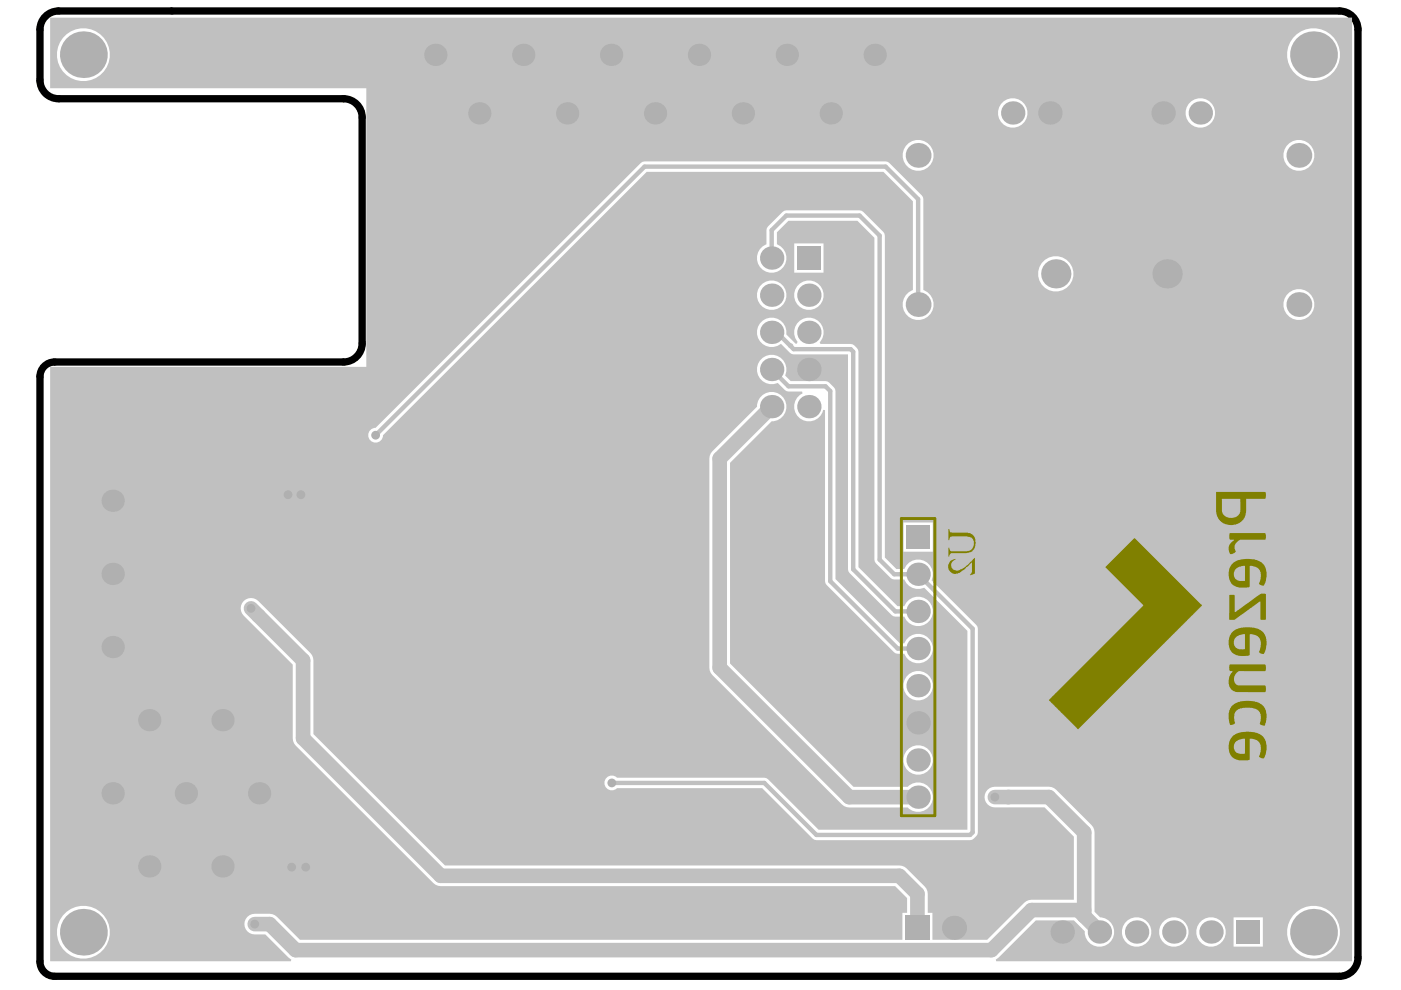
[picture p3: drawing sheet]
<svg xmlns="http://www.w3.org/2000/svg" width="297mm" height="210mm" viewBox="0 0 297 210" stroke-linecap="round" stroke-linejoin="round" font-family="sans-serif">
<path d="M9.6 3.5a3.9 3.9 0 0 1 2.8-1.2h271.6a3.9 3.9 0 0 1 3.9 4v196.8a3.9 3.9 0 0 1-3.9 3.9h-272.4a3.1 3.1 0 0 1-3.1-3.1v-124a3.1 3.1 0 0 1 3.1-3.1h61.2a3.9 3.9 0 0 0 4-4v-47.9a3.9 3.9 0 0 0-4-4h-60.4a3.9 3.9 0 0 1-3.9-3.9v-10.7a3.9 3.9 0 0 1 1.1-2.8z" fill="none" stroke="#000" stroke-width="1.5"/>
<path d="M10.6 3.7h276.1v200.1h-75.5l-.1-.4 .7-.4 7.8-7.9h8.1l2.3 2.3a3.1 3.1 0 0 0 2.9 3.3 3.1 3.1 0 0 0 3.3-2.9 3.1 3.1 0 0 0-2.9-3.3l-1.2-1.2v-16.8l-.3-1.1-.4-.5-7.5-7.5-1-.5-12-.1a2.19 2.19 0 0 0-2.2 2.2 2.19 2.19 0 0 0 2.2 2.2h10.6l6.2 6.2v13.4h-9l-1.1 .3-8.3 8.2h-11.6v-5.8h-1l-.1-4.6-.5-.9-3.9-3.9-.9-.5-97-.1-27.8-27.9v-15.6l-.3-1.1-11.4-11.5a2.19 2.19 0 0 0-3.1 0 2.19 2.19 0 0 0 0 3.1l10.4 10.4v15.6l.3 1.1 29.9 30 1.1 .3h96.4l2.5 2.5v3.1h-1v5.8h-127.7l-5.3-5.3-1.1-.3h-3.2a2.19 2.19 0 0 0-2.2 2.2 2.19 2.19 0 0 0 2.2 2.2h2.3l4.8 4.9 .7 .4-.1 .4h-51.1v-126h67.1v-59.1h-67.1zM272.9 11.6a5.6 5.6 0 0 0 11.2 0 5.6 5.6 0 0 0-11.2 0zM12.1 11.6a5.6 5.6 0 0 0 11.2 0 5.6 5.6 0 0 0-11.2 0zM251.4 24a3.1 3.1 0 0 0 6.2 0 3.1 3.1 0 0 0-6.2 0zM211.6 24a3.1 3.1 0 0 0 6.2 0 3.1 3.1 0 0 0-6.2 0zM272.1 32.9a3.3 3.3 0 0 0 6.6 0 3.3 3.3 0 0 0-6.6 0zM191.4 32.9a3.3 3.3 0 0 0 6.5 0 3.3 3.3 0 0 0-6.5 0zM168.4 51.6v6.2h6.2v-6.2zM220.1 58.1a3.8 3.8 0 0 0 7.5 0 3.8 3.8 0 0 0-7.5 0zM168.4 62.6a3.1 3.1 0 0 0 6.2 0 3.1 3.1 0 0 0-6.2 0zM160.5 62.6a3.1 3.1 0 0 0 6.2 0 3.1 3.1 0 0 0-6.2 0zM272.1 64.6a3.3 3.3 0 0 0 6.6 0 3.3 3.3 0 0 0-6.6 0zM78.8 91a1.57 1.57 0 0 0 .1 2.7 1.57 1.57 0 0 0 2.3-1.4l55.9-55.9h50.2l6.3 6.3v18.8a3.3 3.3 0 0 0-1.6 5 3.3 3.3 0 0 0 5.3 0 3.3 3.3 0 0 0-1.5-5l-.1-19.7-7.5-7.5h-52l-56.6 56.4zM161.1 68.6a3.1 3.1 0 0 0 .3 4.1 3.1 3.1 0 0 0 4.2 .2l1.9 1.9 .8 .3h11.5l.1 46 9.2 9.3 .7 .3h1.9a3.1 3.1 0 0 0 4.8 1.4 3.1 3.1 0 0 0 0-5 3.1 3.1 0 0 0-4.8 1.4h-1.4l-8.3-8.2v-45.7a2.07 2.07 0 0 0-1.6-1.7h-6.5l-.1-.3a3.1 3.1 0 0 0-.1-4.4 3.1 3.1 0 0 0-4.3 0 3.1 3.1 0 0 0-.3 4.3l-.1 .4h-.3l-2-2a3.1 3.1 0 0 0-1.9-3.3 3.1 3.1 0 0 0-3.7 1zM191.6 110.8v6.2h6.2v-6.2zM161.1 76.4a3.1 3.1 0 0 0 .1 3.9 3.1 3.1 0 0 0 3.7 .9l1.9 1.7 3.3 .1 .1 .4a3.1 3.1 0 0 0-.7 5.3 3.1 3.1 0 0 0 5-1.8l.4 .1 .1 36.7 14.5 14.6 .8 .3h1.4a3.1 3.1 0 0 0 4.8 1.4 3.1 3.1 0 0 0 0-5 3.1 3.1 0 0 0-4.8 1.4h-.9l-13.7-13.6v-39.9a2.92 2.92 0 0 0-2.1-2.1h-7.4l-1.1-1.2a3.1 3.1 0 0 0-1.3-3.9 3.1 3.1 0 0 0-4.1 .7zM191.5 145.4a3.2 3.2 0 0 0 6.3 0 3.2 3.2 0 0 0-6.3 0zM191.5 161.1a3.2 3.2 0 0 0 6.3 0 3.2 3.2 0 0 0-6.3 0zM161.1 84.3l-.4 .7-.2 1.2-9.5 9.5-.5 1v45.5l.5 .9 28 27.8 1.1 .3h12.4a3.1 3.1 0 0 0 4.4 0 3.1 3.1 0 0 0 0-4.4 3.1 3.1 0 0 0-4.4 0h-11.5l-26.2-26.1v-42.6l8.8-8.8a3.1 3.1 0 0 0 2.8-4.5 3.1 3.1 0 0 0-5.3-.5zM162.8 48l-.3 .8v3a3.1 3.1 0 0 0-1.4 4.8 3.1 3.1 0 0 0 5 0 3.1 3.1 0 0 0-1.4-4.8v-2.5l2.5-2.5h14.6l3.6 3.6v68.3l.3 .7 3.5 3.4 2.5 .1a3.1 3.1 0 0 0 4.2 1.7l9.2 9.2v42.1h-31.5l-11.1-10.9-31.7-.1a1.56 1.56 0 0 0-2.2 0 1.56 1.56 0 0 0 0 2.2 1.56 1.56 0 0 0 2.2 0h30.8l10.7 10.7 .8 .3h32.6a2.08 2.08 0 0 0 1.6-1.6v-43.2l-.3-.8-9.5-9.5a3.1 3.1 0 0 0-1.6-4.1 3.1 3.1 0 0 0-4.2 1.7h-1.6l-2.5-2.4-.1-68.7-4.5-4.6-.8-.3h-15.5l-.8 .3zM261.5 194.5v6.2h6.3v-6.2zM253.6 197.6a3.1 3.1 0 0 0 6.3 0 3.1 3.1 0 0 0-6.3 0zM245.7 197.6a3.2 3.2 0 0 0 6.3 0 3.2 3.2 0 0 0-6.3 0zM237.9 197.6a3.1 3.1 0 0 0 6.2 0 3.1 3.1 0 0 0-6.2 0zM272.9 197.7a5.6 5.6 0 0 0 11.2 0 5.6 5.6 0 0 0-11.2 0zM12.1 197.7a5.6 5.6 0 0 0 11.2 0 5.6 5.6 0 0 0-11.2 0z" fill="#c0c0c0"/>
<path d="M163.6 86.2l-11 11v44.4l27.5 27.4h14.6M53.2 129l11.1 11v16.5l29.1 29.2h97.3l3.8 3.8v7.2M210.9 169h11.5l7.5 7.5v17.7M213.8 169h.1M54 195.9h3.2l5.5 5.5h147.5l8.5-8.4h9.9l4.5 4.5v.1" fill="none" stroke="#c0c0c0" stroke-width="3.1"/>
<path d="M163.6 54.7v-5.9l3.1-3.1h15.5l4.3 4.3v68.7M163.6 78.3l3.6 3.6h7.8l1 1v40.3l14.3 14.3h4.4M194.7 64.6v-22.4l-6.9-6.9h-51.1l-57.1 57M194.7 121.8l11.5 11.5v43.2l-.5 .5h-32.6l-11-11h-32.4" fill="none" stroke="#c0c0c0" stroke-width=".93"/>
<circle cx="167.5" cy="73.3" r=".46" fill="#c0c0c0"/>
<path d="M163.6 70.5h1.1l3.6 3.5h12.1l.5 .6v46.1l8.9 8.9h4.9M186.5 118.7l3.1 3.1h5.1" fill="none" stroke="#c0c0c0" stroke-width=".93"/>
<g fill="#b0b0b0">
<circle cx="53.2" cy="129" r=".93"/>
<circle cx="210.9" cy="169" r=".93"/>
<circle cx="54" cy="195.9" r=".93"/>
<circle cx="129.7" cy="166" r=".93"/>
<circle cx="64.8" cy="183.9" r=".93"/>
<circle cx="63.8" cy="104.9" r=".93"/>
<circle cx="61.8" cy="183.9" r=".93"/>
<circle cx="61.1" cy="104.9" r=".93"/>
<circle cx="79.6" cy="92.3" r=".93"/>
<circle cx="17.7" cy="197.7" r="5"/>
<circle cx="47.2" cy="183.7" r="2.36"/>
<circle cx="31.7" cy="183.7" r="2.36"/>
<circle cx="39.4" cy="168.2" r="2.36"/>
<circle cx="23.9" cy="168.2" r="2.36"/>
<circle cx="54.9" cy="168.2" r="2.36"/>
<circle cx="47.2" cy="152.7" r="2.36"/>
<circle cx="31.7" cy="152.7" r="2.36"/>
<circle cx="23.9" cy="137.2" r="2.36"/>
<circle cx="23.9" cy="121.7" r="2.36"/>
<circle cx="23.9" cy="106.2" r="2.36"/>
<circle cx="163.6" cy="86.2" r="2.48"/>
<circle cx="163.6" cy="62.6" r="2.48"/>
<circle cx="163.6" cy="54.7" r="2.48"/>
<circle cx="101.6" cy="24" r="2.36"/>
<circle cx="120.3" cy="24" r="2.36"/>
<circle cx="138.9" cy="24" r="2.36"/>
<circle cx="157.5" cy="24" r="2.36"/>
<circle cx="129.6" cy="11.6" r="2.36"/>
<circle cx="110.9" cy="11.6" r="2.36"/>
<circle cx="92.3" cy="11.6" r="2.36"/>
<circle cx="148.2" cy="11.6" r="2.36"/>
<circle cx="17.7" cy="11.6" r="5"/>
<circle cx="194.7" cy="145.4" r="2.48"/>
<circle cx="194.7" cy="137.5" r="2.48"/>
<circle cx="194.7" cy="129.6" r="2.48"/>
<circle cx="202.3" cy="196.7" r="2.56"/>
<circle cx="256.8" cy="197.6" r="2.48"/>
<circle cx="241" cy="197.6" r="2.48"/>
<circle cx="248.9" cy="197.6" r="2.48"/>
<circle cx="278.5" cy="197.7" r="5"/>
<circle cx="233.1" cy="197.6" r="2.48"/>
<circle cx="194.7" cy="169" r="2.48"/>
<circle cx="225.2" cy="197.6" r="2.48"/>
<circle cx="194.7" cy="161.1" r="2.48"/>
<circle cx="194.7" cy="153.3" r="2.48"/>
<circle cx="163.6" cy="78.3" r="2.48"/>
<circle cx="163.6" cy="70.5" r="2.48"/>
<circle cx="166.8" cy="11.6" r="2.36"/>
<circle cx="171.5" cy="62.6" r="2.48"/>
<circle cx="171.5" cy="86.2" r="2.48"/>
<circle cx="171.5" cy="78.3" r="2.48"/>
<circle cx="171.5" cy="70.5" r="2.48"/>
<circle cx="176.1" cy="24" r="2.36"/>
<circle cx="185.5" cy="11.6" r="2.36"/>
<circle cx="194.7" cy="121.8" r="2.48"/>
<circle cx="194.7" cy="64.6" r="2.63"/>
<circle cx="194.7" cy="32.9" r="2.63"/>
<circle cx="214.7" cy="23.9" r="2.48"/>
<circle cx="222.6" cy="23.9" r="2.48"/>
<circle cx="223.8" cy="58.1" r="3.1"/>
<circle cx="246.6" cy="23.9" r="2.48"/>
<circle cx="247.4" cy="58.1" r="3.1"/>
<circle cx="254.5" cy="23.9" r="2.48"/>
<circle cx="275.4" cy="64.6" r="2.63"/>
<circle cx="275.4" cy="32.9" r="2.63"/>
<circle cx="278.5" cy="11.6" r="5"/>
</g>
<g fill="#b0b0b0">
<path d="M262.2 195.1h4.9v5h-4.9z" fill-rule="evenodd"/>
<path d="M191.9 194.2h5.2v5.1h-5.2z" fill-rule="evenodd"/>
<path d="M169 52.2h5v5h-5z" fill-rule="evenodd"/>
<path d="M192.2 111.4h4.9v5h-4.9z" fill-rule="evenodd"/>
</g>
<g fill="#808000">
<path d="M260.7 140.9h7.5l.2 .8a.47 .47 0 0 1-.5 .6h-5.2l-.6 .5a1.9 1.9 0 0 0-.3 2l.4 .4 .4 .1 5.6 .1 .2 1.1-.2 .3-5.9-.1-.7-.1-.8-.8-.3-1 .1-1.3 .7-1.2a.47 .47 0 0 1-.7-.4z"/>
<path d="M234.5 120.1l5.7-5.7a.31 .31 0 0 1 .3-.3 .31 .31 0 0 1 .3 .2l14 14.1-26.2 26.2-6.2-6.2 20-20-8-8.1z"/>
<path d="M261.2 149.7l.9-.7 1.1-.3 2-.1 1.7 .4 .8 .5 .6 .9 .2 1-.1 1.6a.7 .7 0 0 1-.4 .8 .7 .7 0 0 1-.9-.3l.2-.9v-1.1l-.5-.9-1.3-.5h-1.9a1.95 1.95 0 0 0-1.9 2.6 .64 .64 0 0 1-.1 .9 .64 .64 0 0 1-.8 0l-.3-1.4v-.9l.3-.9z"/>
<path d="M260.7 126.1h1l.1 .2v3.4a.34 .34 0 0 0 .5-.2l4.5-3.3a1.31 1.31 0 0 1 1.3-.3l.3 .1v5.3l-.4 .1-.8-.1v-3.6l-.1-.2-5.3 3.8-1.2 .1z"/>
<path d="M260.7 113.1l7.5-.1 .1 .1 .1 .6-.2 .7h-5.3l-.5 .4a1.54 1.54 0 0 0-.4 2.2 .79 .79 0 0 1-1 .4 .79 .79 0 0 1-.5-.9 1.94 1.94 0 0 1 .8-1.7l.3-.4h-.9l-.1-.9z"/>
<path d="M261.3 156.1l1.3-.7 1.5-.2h1.7l1.3 .5 .9 .7 .4 .8 .1 .9-.1 1.7a1.02 1.02 0 0 1-.7 1l-.5-.1a.4 .4 0 0 1-.3-.4 .4 .4 0 0 1 .2-.4l.2-1.9a1.91 1.91 0 0 0-2.4-1.3l.1 4.3-.4 .2h-2.1l-1.2-.6-.7-1.1-.1-1.4 .1-.8zM262 157.3l-.4 .7v.7a1.37 1.37 0 0 0 1.4 1.1h.9l.1-3.1-1.1 .1z"/>
<path d="M261.2 119.6l1-.7 1-.3h2.7l1.2 .4 .9 .7 .4 .9 .1 1.7-.2 1.3a.66 .66 0 0 1-.5 .6 .66 .66 0 0 1-.8-.3l-.1-.2 .4-1.2-.2-1.5-.6-.7-1.4-.3-.2 .1 .1 4.1a.44 .44 0 0 1-.6 .4h-1.5l-.8-.2-.6-.3-.6-.6-.3-.7-.1-1.3 .3-1.2zM262.1 120.6l-.5 1v.5l.3 .6 .8 .5h1.2l.1-3.2-1.1 .1z"/>
<path d="M261.2 134.1l1-.7 1.7-.4 2 .1 1.5 .6 .7 .8 .4 1.4v.8l-.2 1.3-.4 .7-.3-.1a.58 .58 0 0 1-.6-.3 .58 .58 0 0 1 .2-.7l.1-1.7-.3-.7-1-.6-1-.1v4.4a2.84 2.84 0 0 1-2.3 .1l-.9-.3-.6-.4a2.77 2.77 0 0 1-.7-1.8l.1-1.3zM262.1 135.1l-.5 .7v.8a1.4 1.4 0 0 0 1.3 1.1l1-.1 .1-3.1a2.38 2.38 0 0 0-1.8 .5z"/>
<path d="M257.9 104.3h10.3l.2 .9-.2 .6h-3.9l-.1 2.8-.4 1.3-.5 .6-.8 .5-1.6 .3-.9-.1-.7-.3-.6-.5-.6-.7-.3-1.3zM259.1 105.8l.1 2.9a1.68 1.68 0 0 0 1.5 1.1h.7a1.73 1.73 0 0 0 1.6-1.4l-.1-2.6z"/>
</g>
<path d="M191.1 109.9h7.1v63.1h-7.1z" fill="none" stroke="#808000" stroke-width=".62"/>
<g fill="#808000">
<path d="M201.1 112.2h.2v.1a.43 .43 0 0 0 .4 .6h2.6a2 2 0 0 1 2.5 1.5 2.76 2.76 0 0 1-.9 2.6l-1 .3h-2.8a.72 .72 0 0 0-.8 .5v.3h-.2v-2h.2v.5l.4 .3h2.7a1.67 1.67 0 0 0 1.9-1 1.67 1.67 0 0 0-.5-2l-.7-.2h-3.4l-.3 .2-.1 .6h-.2z"/>
<path d="M201.3 119.1l.8-.5 .5-.1v.1a1.21 1.21 0 0 0-.8 1.7 1.21 1.21 0 0 0 1.8 .4l1-.4 1.4-1.3 .5-.7h.2v3.3l-1 .4 .4-.7v-2.1l-1.2 1.1a3.5 3.5 0 0 1-2.5 1.4 1.62 1.62 0 0 1-1.1-2.6z"/>
</g>
</svg>
